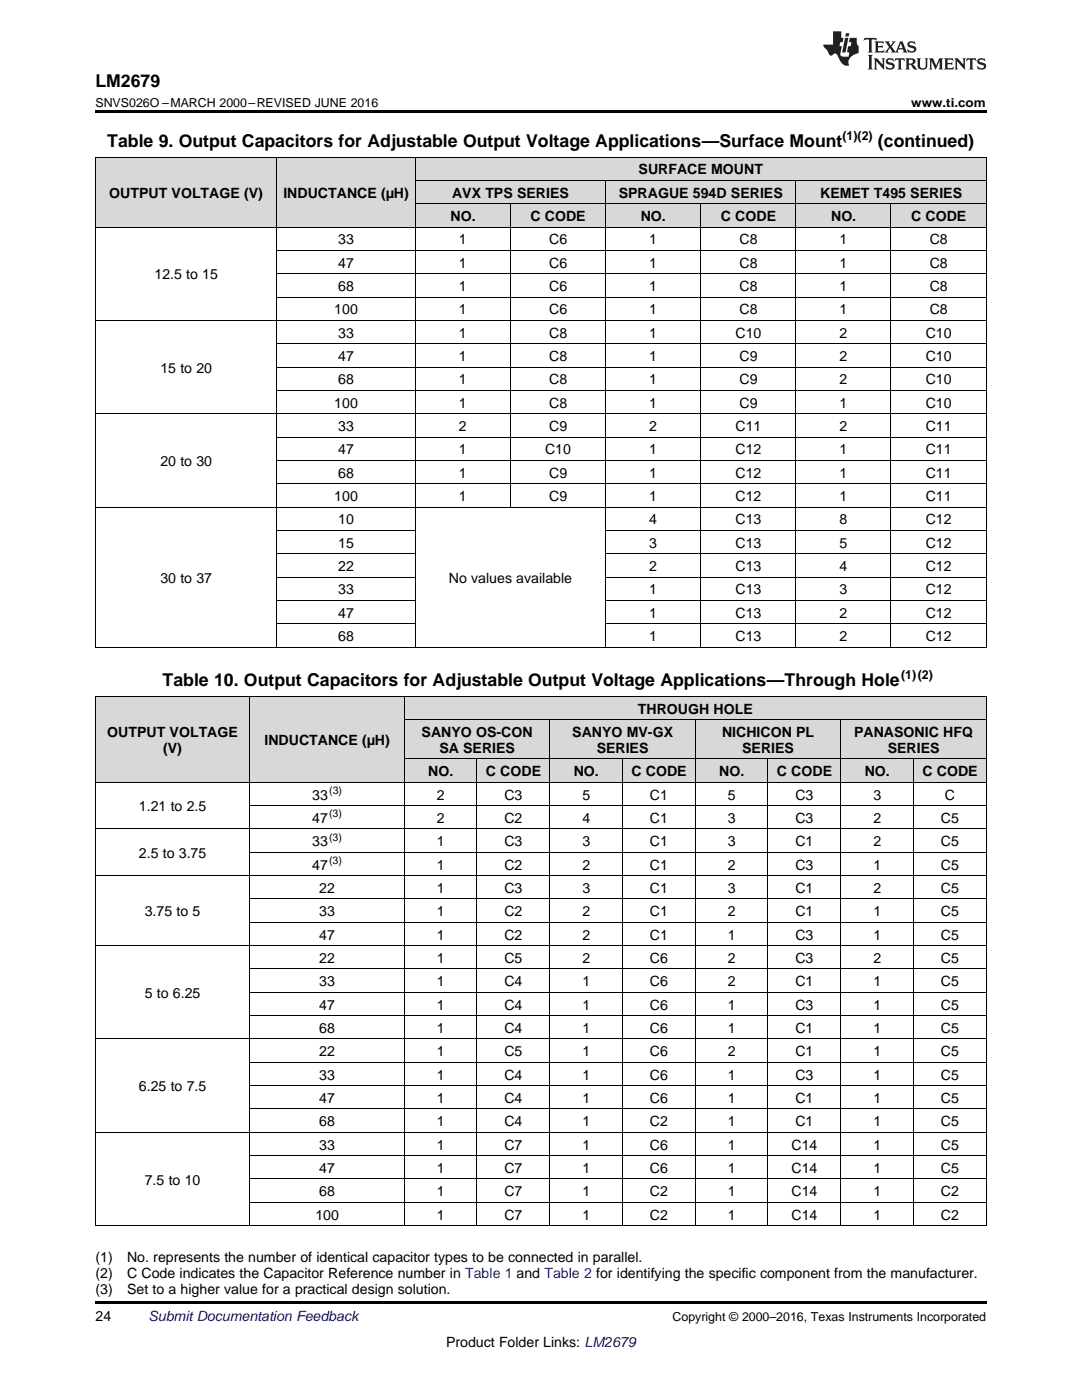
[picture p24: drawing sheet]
<svg xmlns="http://www.w3.org/2000/svg" width="216mm" height="279mm" viewBox="0 0 216 279" stroke-linecap="round" stroke-linejoin="round" font-family="sans-serif">
<defs><g id="words">
<g font-size="3.5">
<text x="19" y="17.3">LM2679</text>
<text x="21.4" y="29.3">Table 9. Output Capacitors for Adjustable Output Voltage Applications—Surface Mount</text>
<text x="175.2" y="29.3">(continued)</text>
<text x="32.5" y="136.9">Table 10. Output Capacitors for Adjustable Output Voltage Applications—Through Hole</text>
</g>
<g font-size="2.8">
<text x="127.4" y="34.8">SURFACE MOUNT</text>
<text x="21.8" y="39.4">OUTPUT VOLTAGE (V)</text>
<text x="56.6" y="39.4">INDUCTANCE (µH)</text>
<text x="90.2" y="39.4">AVX TPS</text>
<text x="103.2" y="39.4">SERIES</text>
<text x="123.5" y="39.4">SPRAGUE 594D SERIES</text>
<text x="163.7" y="39.4">KEMET T495 SERIES</text>
<text x="89.9" y="44.1">NO.</text>
<text x="105.8" y="44.1">C CODE</text>
<text x="127.8" y="44.1">NO.</text>
<text x="143.8" y="44.1">C CODE</text>
<text x="165.8" y="44.1">NO.</text>
<text x="181.8" y="44.1">C CODE</text>
<text x="67.5" y="48.8">33</text>
<text x="67.5" y="53.4">47</text>
<text x="91.6" y="48.8">1</text>
<text x="91.6" y="53.4">1</text>
<text x="109.6" y="48.8">C6</text>
<text x="109.6" y="53.4">C6</text>
<text x="129.5" y="48.8">1</text>
<text x="129.5" y="53.4">1</text>
<text x="147.6" y="48.8">C8</text>
<text x="147.6" y="53.4">C8</text>
<text x="167.5" y="48.8">1</text>
<text x="167.5" y="53.4">1</text>
<text x="185.5" y="48.8">C8</text>
<text x="185.5" y="53.4">C8</text>
<text x="30.8" y="55.7">12.5 to 15</text>
<text x="67.5" y="58.1">68</text>
<text x="91.6" y="58.1">1</text>
<text x="109.6" y="58.1">C6</text>
<text x="129.5" y="58.1">1</text>
<text x="147.6" y="58.1">C8</text>
<text x="167.5" y="58.1">1</text>
<text x="185.5" y="58.1">C8</text>
<text x="66.7" y="62.7">100</text>
<text x="91.6" y="62.7">1</text>
<text x="109.6" y="62.7">C6</text>
<text x="129.5" y="62.7">1</text>
<text x="147.6" y="62.7">C8</text>
<text x="167.5" y="62.7">1</text>
<text x="185.5" y="62.7">C8</text>
<text x="67.5" y="67.4">33</text>
<text x="91.6" y="67.4">1</text>
<text x="109.6" y="67.4">C8</text>
<text x="129.5" y="67.4">1</text>
<text x="146.8" y="67.4">C10</text>
<text x="167.5" y="67.4">2</text>
<text x="184.7" y="67.4">C10</text>
<text x="32" y="74.4">15 to 20</text>
<text x="67.5" y="72">47</text>
<text x="67.5" y="76.7">68</text>
<text x="91.6" y="72">1</text>
<text x="91.6" y="76.7">1</text>
<text x="109.6" y="72">C8</text>
<text x="109.6" y="76.7">C8</text>
<text x="129.5" y="72">1</text>
<text x="129.5" y="76.7">1</text>
<text x="147.6" y="72">C9</text>
<text x="147.6" y="76.7">C9</text>
<text x="167.5" y="72">2</text>
<text x="167.5" y="76.7">2</text>
<text x="184.7" y="72">C10</text>
<text x="184.7" y="76.7">C10</text>
<text x="66.7" y="81.4">100</text>
<text x="91.6" y="81.4">1</text>
<text x="109.6" y="81.4">C8</text>
<text x="129.5" y="81.4">1</text>
<text x="147.6" y="81.4">C9</text>
<text x="167.5" y="81.4">1</text>
<text x="184.7" y="81.4">C10</text>
<text x="67.5" y="86">33</text>
<text x="91.6" y="86">2</text>
<text x="109.6" y="86">C9</text>
<text x="129.5" y="86">2</text>
<text x="146.8" y="86">C11</text>
<text x="167.5" y="86">2</text>
<text x="184.7" y="86">C11</text>
<text x="32" y="93">20 to 30</text>
<text x="67.5" y="90.7">47</text>
<text x="67.5" y="95.3">68</text>
<text x="91.6" y="90.7">1</text>
<text x="91.6" y="95.3">1</text>
<text x="108.8" y="90.7">C10</text>
<text x="109.6" y="95.3">C9</text>
<text x="129.5" y="90.7">1</text>
<text x="129.5" y="95.3">1</text>
<text x="146.8" y="90.7">C12</text>
<text x="146.8" y="95.3">C12</text>
<text x="167.5" y="90.7">1</text>
<text x="167.5" y="95.3">1</text>
<text x="184.7" y="90.7">C11</text>
<text x="184.7" y="95.3">C11</text>
<text x="66.7" y="100">100</text>
<text x="91.6" y="100">1</text>
<text x="109.6" y="100">C9</text>
<text x="129.5" y="100">1</text>
<text x="146.8" y="100">C12</text>
<text x="167.5" y="100">1</text>
<text x="184.7" y="100">C11</text>
<text x="67.5" y="104.6">10</text>
<text x="129.5" y="104.6">4</text>
<text x="146.8" y="104.6">C13</text>
<text x="167.5" y="104.6">8</text>
<text x="184.7" y="104.6">C12</text>
<text x="67.5" y="109.3">15</text>
<text x="67.5" y="113.9">22</text>
<text x="129.5" y="109.3">3</text>
<text x="129.5" y="113.9">2</text>
<text x="146.8" y="109.3">C13</text>
<text x="146.8" y="113.9">C13</text>
<text x="167.5" y="109.3">5</text>
<text x="167.5" y="113.9">4</text>
<text x="184.7" y="109.3">C12</text>
<text x="184.7" y="113.9">C12</text>
<text x="32" y="116.3">30 to 37</text>
<text x="67.5" y="118.6">33</text>
<text x="89.6" y="116.3">No values available</text>
<text x="129.5" y="118.6">1</text>
<text x="146.8" y="118.6">C13</text>
<text x="167.5" y="118.6">3</text>
<text x="184.7" y="118.6">C12</text>
<text x="67.5" y="123.3">47</text>
<text x="129.5" y="123.3">1</text>
<text x="146.8" y="123.3">C13</text>
<text x="167.5" y="123.3">2</text>
<text x="184.7" y="123.3">C12</text>
<text x="67.5" y="127.9">68</text>
<text x="129.5" y="127.9">1</text>
<text x="146.8" y="127.9">C13</text>
<text x="167.5" y="127.9">2</text>
<text x="184.7" y="127.9">C12</text>
<text x="127.3" y="142.4">THROUGH HOLE</text>
<text x="21.4" y="147.1">OUTPUT VOLTAGE</text>
<text x="52.8" y="148.7">INDUCTANCE (µH)</text>
<text x="84.1" y="147.1">SANYO OS-CON</text>
<text x="114.2" y="147.1">SANYO</text>
<text x="125.1" y="147.1">MV-GX</text>
<text x="144.1" y="147.1">NICHICON PL</text>
<text x="170.4" y="147.1">PANASONIC HFQ</text>
<text x="32.6" y="150.2">(V)</text>
<text x="85.4" y="154.9">NO.</text>
<text x="87.7" y="150.2">SA SERIES</text>
<text x="96.9" y="154.9">C CODE</text>
<text x="114.5" y="154.9">NO.</text>
<text x="119.1" y="150.2">SERIES</text>
<text x="126" y="154.9">C CODE</text>
<text x="143.5" y="154.9">NO.</text>
<text x="148.1" y="150.2">SERIES</text>
<text x="155" y="154.9">C CODE</text>
<text x="172.5" y="154.9">NO.</text>
<text x="177.1" y="150.2">SERIES</text>
<text x="184" y="154.9">C CODE</text>
<text x="27.7" y="161.9">1.21 to 2.5</text>
<text x="62.3" y="159.6">33</text>
<text x="87.2" y="159.6">2</text>
<text x="100.6" y="159.6">C3</text>
<text x="116.2" y="159.6">5</text>
<text x="129.7" y="159.6">C1</text>
<text x="145.2" y="159.6">5</text>
<text x="158.7" y="159.6">C3</text>
<text x="174.3" y="159.6">3</text>
<text x="188.5" y="159.6">C</text>
<text x="62.3" y="164.2">47</text>
<text x="87.2" y="164.2">2</text>
<text x="100.6" y="164.2">C2</text>
<text x="116.2" y="164.2">4</text>
<text x="129.7" y="164.2">C1</text>
<text x="145.2" y="164.2">3</text>
<text x="158.7" y="164.2">C3</text>
<text x="174.3" y="164.2">2</text>
<text x="187.7" y="164.2">C5</text>
<text x="27.7" y="171.2">2.5 to 3.75</text>
<text x="62.3" y="168.9">33</text>
<text x="62.3" y="173.5">47</text>
<text x="87.2" y="168.9">1</text>
<text x="87.2" y="173.5">1</text>
<text x="100.6" y="168.9">C3</text>
<text x="100.6" y="173.5">C2</text>
<text x="116.2" y="168.9">3</text>
<text x="116.2" y="173.5">2</text>
<text x="129.7" y="168.9">C1</text>
<text x="129.7" y="173.5">C1</text>
<text x="145.2" y="168.9">3</text>
<text x="145.2" y="173.5">2</text>
<text x="158.7" y="168.9">C1</text>
<text x="158.7" y="173.5">C3</text>
<text x="174.3" y="168.9">2</text>
<text x="174.3" y="173.5">1</text>
<text x="187.7" y="168.9">C5</text>
<text x="187.7" y="173.5">C5</text>
<text x="63.7" y="178.2">22</text>
<text x="87.2" y="178.2">1</text>
<text x="100.6" y="178.2">C3</text>
<text x="116.2" y="178.2">3</text>
<text x="129.7" y="178.2">C1</text>
<text x="145.2" y="178.2">3</text>
<text x="158.7" y="178.2">C1</text>
<text x="174.3" y="178.2">2</text>
<text x="187.7" y="178.2">C5</text>
<text x="28.9" y="182.8">3.75 to 5</text>
<text x="63.7" y="182.8">33</text>
<text x="87.2" y="182.8">1</text>
<text x="100.6" y="182.8">C2</text>
<text x="116.2" y="182.8">2</text>
<text x="129.7" y="182.8">C1</text>
<text x="145.2" y="182.8">2</text>
<text x="158.7" y="182.8">C1</text>
<text x="174.3" y="182.8">1</text>
<text x="187.7" y="182.8">C5</text>
<text x="63.7" y="187.5">47</text>
<text x="87.2" y="187.5">1</text>
<text x="100.6" y="187.5">C2</text>
<text x="116.2" y="187.5">2</text>
<text x="129.7" y="187.5">C1</text>
<text x="145.2" y="187.5">1</text>
<text x="158.7" y="187.5">C3</text>
<text x="174.3" y="187.5">1</text>
<text x="187.7" y="187.5">C5</text>
<text x="63.7" y="192.2">22</text>
<text x="63.7" y="196.8">33</text>
<text x="87.2" y="192.2">1</text>
<text x="87.2" y="196.8">1</text>
<text x="100.6" y="192.2">C5</text>
<text x="100.6" y="196.8">C4</text>
<text x="116.2" y="192.2">2</text>
<text x="116.2" y="196.8">1</text>
<text x="129.7" y="192.2">C6</text>
<text x="129.7" y="196.8">C6</text>
<text x="145.2" y="192.2">2</text>
<text x="145.2" y="196.8">2</text>
<text x="158.7" y="192.2">C3</text>
<text x="158.7" y="196.8">C1</text>
<text x="174.3" y="192.2">2</text>
<text x="174.3" y="196.8">1</text>
<text x="187.7" y="192.2">C5</text>
<text x="187.7" y="196.8">C5</text>
<text x="28.9" y="199.1">5 to 6.25</text>
<text x="63.7" y="201.5">47</text>
<text x="87.2" y="201.5">1</text>
<text x="100.6" y="201.5">C4</text>
<text x="116.2" y="201.5">1</text>
<text x="129.7" y="201.5">C6</text>
<text x="145.2" y="201.5">1</text>
<text x="158.7" y="201.5">C3</text>
<text x="174.3" y="201.5">1</text>
<text x="187.7" y="201.5">C5</text>
<text x="63.7" y="206.1">68</text>
<text x="87.2" y="206.1">1</text>
<text x="100.6" y="206.1">C4</text>
<text x="116.2" y="206.1">1</text>
<text x="129.7" y="206.1">C6</text>
<text x="145.2" y="206.1">1</text>
<text x="158.7" y="206.1">C1</text>
<text x="174.3" y="206.1">1</text>
<text x="187.7" y="206.1">C5</text>
<text x="63.7" y="210.8">22</text>
<text x="63.7" y="215.4">33</text>
<text x="87.2" y="210.8">1</text>
<text x="87.2" y="215.4">1</text>
<text x="100.6" y="210.8">C5</text>
<text x="100.6" y="215.4">C4</text>
<text x="116.2" y="210.8">1</text>
<text x="116.2" y="215.4">1</text>
<text x="129.7" y="210.8">C6</text>
<text x="129.7" y="215.4">C6</text>
<text x="145.2" y="210.8">2</text>
<text x="145.2" y="215.4">1</text>
<text x="158.7" y="210.8">C1</text>
<text x="158.7" y="215.4">C3</text>
<text x="174.3" y="210.8">1</text>
<text x="174.3" y="215.4">1</text>
<text x="187.7" y="210.8">C5</text>
<text x="187.7" y="215.4">C5</text>
<text x="27.7" y="217.8">6.25 to 7.5</text>
<text x="63.7" y="220.1">47</text>
<text x="87.2" y="220.1">1</text>
<text x="100.6" y="220.1">C4</text>
<text x="116.2" y="220.1">1</text>
<text x="129.7" y="220.1">C6</text>
<text x="145.2" y="220.1">1</text>
<text x="158.7" y="220.1">C1</text>
<text x="174.3" y="220.1">1</text>
<text x="187.7" y="220.1">C5</text>
<text x="63.7" y="224.8">68</text>
<text x="87.2" y="224.8">1</text>
<text x="100.6" y="224.8">C4</text>
<text x="116.2" y="224.8">1</text>
<text x="129.7" y="224.8">C2</text>
<text x="145.2" y="224.8">1</text>
<text x="158.7" y="224.8">C1</text>
<text x="174.3" y="224.8">1</text>
<text x="187.7" y="224.8">C5</text>
<text x="63.7" y="229.4">33</text>
<text x="87.2" y="229.4">1</text>
<text x="100.6" y="229.4">C7</text>
<text x="116.2" y="229.4">1</text>
<text x="129.7" y="229.4">C6</text>
<text x="145.2" y="229.4">1</text>
<text x="157.9" y="229.4">C14</text>
<text x="174.3" y="229.4">1</text>
<text x="187.7" y="229.4">C5</text>
<text x="28.9" y="236.4">7.5 to 10</text>
<text x="63.7" y="234.1">47</text>
<text x="63.7" y="238.7">68</text>
<text x="87.2" y="234.1">1</text>
<text x="87.2" y="238.7">1</text>
<text x="100.6" y="234.1">C7</text>
<text x="100.6" y="238.7">C7</text>
<text x="116.2" y="234.1">1</text>
<text x="116.2" y="238.7">1</text>
<text x="129.7" y="234.1">C6</text>
<text x="129.7" y="238.7">C2</text>
<text x="145.2" y="234.1">1</text>
<text x="145.2" y="238.7">1</text>
<text x="157.9" y="234.1">C14</text>
<text x="157.9" y="238.7">C14</text>
<text x="174.3" y="234.1">1</text>
<text x="174.3" y="238.7">1</text>
<text x="187.7" y="234.1">C5</text>
<text x="187.7" y="238.7">C2</text>
<text x="62.9" y="243.4">100</text>
<text x="87.2" y="243.4">1</text>
<text x="100.6" y="243.4">C7</text>
<text x="116.2" y="243.4">1</text>
<text x="129.7" y="243.4">C2</text>
<text x="145.2" y="243.4">1</text>
<text x="157.9" y="243.4">C14</text>
<text x="174.3" y="243.4">1</text>
<text x="187.7" y="243.4">C2</text>
<text x="19" y="251.9">(1)</text>
<text x="25.4" y="251.9">No. represents the number of identical capacitor types to be connected in parallel.</text>
<text x="19" y="255.1">(2)</text>
<text x="25.4" y="255.1">C Code indicates the Capacitor Reference number in Table 1 and Table 2 for identifying the specific component from the manufacturer.</text>
<text x="19" y="263.6">24</text>
<text x="19" y="258.2">(3)</text>
<text x="25.4" y="258.2">Set to a higher value for a practical design solution.</text>
<text x="89" y="268.9">Product Folder Links: LM2679</text>
</g>
<text font-size="2.8" fill="#0000c8" x="29.6" y="263.6">Submit Documentation Feedback</text>
<g font-size="2.5">
<text x="19" y="21.4">SNVS026O –MARCH 2000–REVISED JUNE 2016</text>
<text x="181.8" y="21.4">www.ti.com</text>
<text x="168.1" y="27.9">(1)(2)</text>
<text x="179.8" y="135.5">(1)(2)</text>
<text x="134.2" y="263.6">Copyright © 2000–2016, Texas Instruments Incorporated</text>
</g>
<g font-size="2.1">
<text x="65.7" y="158.4">(3)</text>
<text x="65.7" y="163.1">(3)</text>
<text x="65.7" y="167.7">(3)</text>
<text x="65.7" y="172.4">(3)</text>
</g>
</g></defs>
<g fill="#d8d8d8">
<path d="M19 139h30.9v17.2h-30.9z"/>
<path d="M49.9 139h30.8v17.2h-30.8z"/>
<path d="M80.7 151.5h14.5v4.7h-14.5z"/>
<path d="M95.2 151.5h14.5v4.7h-14.5z"/>
<path d="M109.7 151.5h14.5v4.7h-14.5z"/>
<path d="M124.2 151.5h14.6v4.7h-14.6z"/>
<path d="M138.8 151.5h14.5v4.7h-14.5z"/>
<path d="M153.3 151.5h14.5v4.7h-14.5z"/>
<path d="M167.8 151.5h14.5v4.7h-14.5z"/>
<path d="M182.3 151.5h14.5v4.7h-14.5z"/>
<path d="M80.7 143.7h14.5v7.8h-14.5z"/>
<path d="M95.2 143.7h14.5v7.8h-14.5z"/>
<path d="M109.7 143.7h14.5v7.8h-14.5z"/>
<path d="M124.2 143.7h14.6v7.8h-14.6z"/>
<path d="M138.8 143.7h14.5v7.8h-14.5z"/>
<path d="M153.3 143.7h14.5v7.8h-14.5z"/>
<path d="M167.8 143.7h14.5v7.8h-14.5z"/>
<path d="M182.3 143.7h14.5v7.8h-14.5z"/>
<path d="M80.7 139h14.5v4.7h-14.5z"/>
<path d="M95.2 139h14.5v4.7h-14.5z"/>
<path d="M109.7 139h14.5v4.7h-14.5z"/>
<path d="M124.2 139h14.6v4.7h-14.6z"/>
<path d="M138.8 139h14.5v4.7h-14.5z"/>
<path d="M153.3 139h14.5v4.7h-14.5z"/>
<path d="M167.8 139h14.5v4.7h-14.5z"/>
<path d="M182.3 139h14.5v4.7h-14.5z"/>
<path d="M19 31.4h36.3v14h-36.3z"/>
<path d="M55.3 31.4h27.6v14h-27.6z"/>
<path d="M82.9 40.7h19v4.7h-19z"/>
<path d="M101.9 40.7h19v4.7h-19z"/>
<path d="M120.9 40.7h19v4.7h-19z"/>
<path d="M139.9 40.7h19v4.7h-19z"/>
<path d="M158.9 40.7h18.9v4.7h-18.9z"/>
<path d="M177.8 40.7h19v4.7h-19z"/>
<path d="M82.9 36.1h19v4.6h-19z"/>
<path d="M101.9 36.1h19v4.6h-19z"/>
<path d="M120.9 36.1h19v4.6h-19z"/>
<path d="M139.9 36.1h19v4.6h-19z"/>
<path d="M158.9 36.1h18.9v4.6h-18.9z"/>
<path d="M177.8 36.1h19v4.6h-19z"/>
<path d="M82.9 31.4h19v4.7h-19z"/>
<path d="M101.9 31.4h19v4.7h-19z"/>
<path d="M120.9 31.4h19v4.7h-19z"/>
<path d="M139.9 31.4h19v4.7h-19z"/>
<path d="M158.9 31.4h18.9v4.7h-18.9z"/>
<path d="M177.8 31.4h19v4.7h-19z"/>
</g>
<path d="M19 22h177.8v.5h-177.8zM19 259.7h177.8v.5h-177.8z" fill="#000"/>
<g fill="none" stroke="#000" stroke-width=".2">
<path d="M19 31.3h177.8M19.1 31.4v97.8M55.2 31.4v97.8M82.8 31.4v97.8M82.9 36h113.9M120.8 36v93.2M158.8 36v93.2M196.8 31.4v97.8M19 45.3h177.8M55.3 59.3h141.5M55.3 54.6h141.5M55.3 50h141.5"/>
<path d="M82.9 40.7h113.9M101.8 40.7v60.5M139.8 40.7v88.5M177.8 40.7v88.5M19 63.9h177.8M55.3 77.9h141.5M55.3 73.3h141.5M55.3 68.6h141.5M19 82.6h177.8M55.3 96.5h141.5M55.3 91.9h141.5M55.3 87.2h141.5"/>
<path d="M19 101.2h177.8M55.3 119.8h27.6M55.3 115.2h27.6M55.3 110.5h27.6M55.3 105.9h27.6M120.9 119.8h75.9M120.9 115.2h75.9M120.9 110.5h75.9M120.9 105.9h75.9M19 139h177.8M19 129.1h177.8M19.1 139v105.7"/>
<path d="M49.8 139v105.7M55.3 124.5h27.6M80.7 139v105.7M120.9 124.5h75.9M196.8 139v105.7M19 156.1h177.8M80.7 151.5h116.1M80.7 143.6h116.1M95.2 151.5v93.2M109.7 143.7v101M124.2 151.5v93.2M138.7 143.7v101"/>
<path d="M153.2 151.5v93.2M167.8 143.7v101M182.3 151.5v93.2M19 174.7h177.8M19 165.4h177.8M49.9 179.4h146.9M49.9 170.1h146.9M49.9 160.8h146.9M19 188.7h177.8M49.9 198h146.9M49.9 193.4h146.9M49.9 184.1h146.9"/>
<path d="M19 207.3h177.8M49.9 216.7h146.9M49.9 212h146.9M49.9 202.7h146.9M19 226h177.8M49.9 239.9h146.9M49.9 235.3h146.9M49.9 230.6h146.9M49.9 221.3h146.9M19 244.6h177.8"/>
</g>
<g fill="#231f20">
<path d="M172.5 7.6l-.1 .5 .4-.2h.6v.1v2.1l-.2 .4h.9l-.2-.4v-2.1l.1-.1h.5l.5 .2-.2-.5zM174.5 8.3l.2 .3v1.5l-.2 .4h1.8l.2-.6a1.04 1.04 0 0 1-1.3 .2v-.7h.6l.3 .2v-.6l-.3 .2h-.6v-.6l.8-.1 .4 .3-.2-.5zM176.5 8.3l.9 1.1-.9 1.1h.8l-.2-.2 .4-.7 .5 .7-.2 .2h1.5l-.2-.2 .2-.4h.9l.1 .4-.2 .2h1l-.3-.3-.7-1.9h-.5l-.9 2-.8-1 .9-1h-.8l.1 .3-.4 .5-.3-.6 .1-.2zM179.7 8.6l.4 1h-.7zM181.3 8.4a.63 .63 0 0 0-.2 .7 .63 .63 0 0 0 .6 .4l.6 .2 .1 .2a.75 .75 0 0 1-.7 .4 .75 .75 0 0 1-.6-.5l.1 .7 .1-.1a1.11 1.11 0 0 0 1.5-.6 1.13 1.13 0 0 0-1.2-.8l-.1-.4a1.04 1.04 0 0 1 1.2 .2l-.2-.5-.2 .1-.4-.2zM173.2 10.9l.2 .4v2.2l-.2 .4h1l-.3-.4v-2.2l.3-.4zM174.3 11.6l.3 .4v1.5l-.3 .4h.8l-.2-.4v-1.3l1.5 1.7v-1.9l.2-.4h-.7l.2 .4v.9l-1.1-1.3zM177 11.8a.62 .62 0 0 0-.2 .7 .62 .62 0 0 0 .6 .4l.6 .1 .1 .3a.76 .76 0 0 1-.7 .3 .76 .76 0 0 1-.7-.4l.2 .7 .1-.1a1.11 1.11 0 0 0 1.5-.6 1.13 1.13 0 0 0-1.2-.8l-.1-.4a1.04 1.04 0 0 1 1.2 .2l-.2-.6-.2 .1-.5-.1zM178.7 11.6l-.2 .6a.61 .61 0 0 1 .8-.3v1.6l-.2 .4h.9l-.2-.4v-1.6a.63 .63 0 0 1 .7 .3l-.1-.6zM180.6 11.6l.3 .4v1.5l-.3 .4h1l-.2-.2-.1-.8 .6 .2a.76 .76 0 0 0 1.2 .7l-1-1a.58 .58 0 0 0 .6-.5 .58 .58 0 0 0-.5-.6zM181.4 11.9h.1a.45 .45 0 0 1 .5 .1 .45 .45 0 0 1 .1 .5l-.8 .2zM182.9 11.6l.2 .2a2.17 2.17 0 0 0 .3 1.9 .99 .99 0 0 0 1.6-.6v-1.1l.2-.4h-.7l.2 .2a1.92 1.92 0 0 1-.2 1.8 .6 .6 0 0 1-.9-.5v-1.1l.2-.4zM185.4 11.6l.2 .4v1.5l-.2 .4h.7l-.2-.4v-1.4l.8 1.8 .8-1.8v1.4l-.2 .4h.9l-.2-.4v-1.5l.2-.4h-.8l-.6 1.5-.6-1.5zM188.4 11.6l.2 .4v1.5l-.2 .4h1.8l.1-.6a1.04 1.04 0 0 1-1.2 .1v-.6h.5l.4 .2v-.6l-.4 .2h-.5v-.7h.8l.3 .3-.1-.6zM190.5 11.6l.2 .4v1.5l-.2 .4h.7l-.2-.4v-1.3l1.5 1.7v-1.9l.2-.4h-.7l.2 .4v.9l-1.1-1.3zM192.9 11.6l-.1 .6a.61 .61 0 0 1 .7-.3l.1 1.6-.3 .4h1l-.3-.4 .1-1.6a.63 .63 0 0 1 .7 .3l-.1-.6zM195.2 11.8a.62 .62 0 0 0-.2 .7 .62 .62 0 0 0 .6 .4l.6 .1 .1 .3a.76 .76 0 0 1-.7 .3 .76 .76 0 0 1-.6-.4l.1 .7 .1-.1a1.11 1.11 0 0 0 1.6-.6 1.13 1.13 0 0 0-1.3-.8l-.1-.4a1.04 1.04 0 0 1 1.2 .2l-.1-.6-.2 .1-.5-.1z"/>
<path d="M166.2 6.3v2.6h-1.9v.4l.8 .9a.91 .91 0 0 0 1 .8 .56 .56 0 0 1 .5-.3 .56 .56 0 0 1 .5 .3l.4 .8a1.53 1.53 0 0 0 1.9 1.2 1.54 1.54 0 0 1 1-2.1l.9-.3v-1.4a1.52 1.52 0 0 1-.4-1.6h-1.3l-.2 .8h.5l-.2 .8h-.5l-.1 1v.2l.4 .1-.2 .8a1.93 1.93 0 0 1-1.6-.3l.3-1.8h-.5l.2-.8h.4l.2-.8h-.4v-1.3zM168.6 7.6l-.6 2.9h.7l.6-2.9zM168.8 6.6l-.1 .7h.6l.2-.7z"/>
</g>
<use href="#words"/>
</svg>
